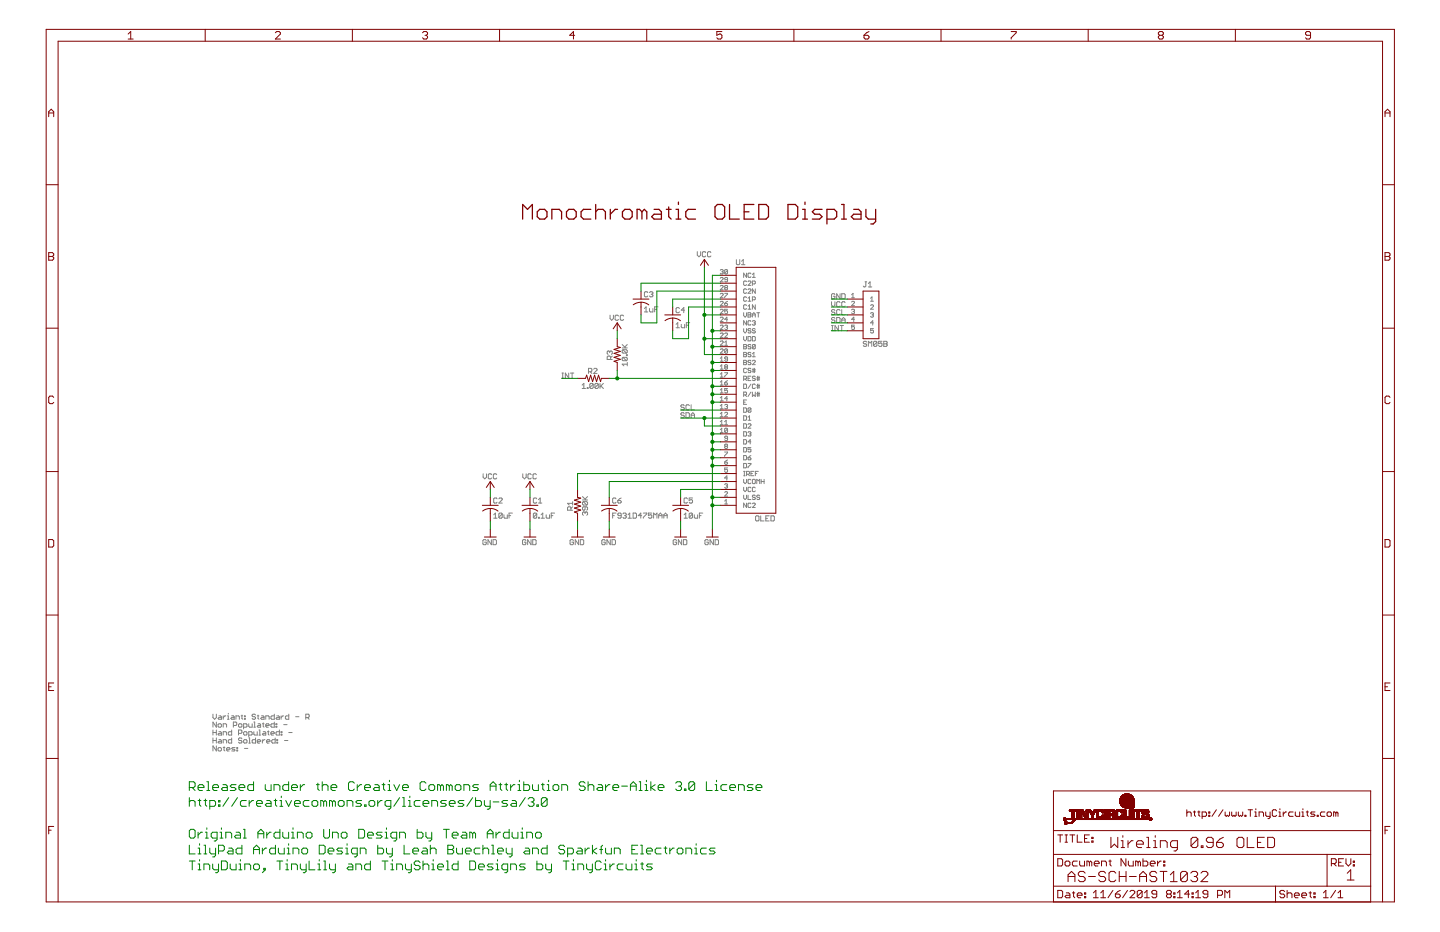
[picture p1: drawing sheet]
<svg xmlns="http://www.w3.org/2000/svg" width="432mm" height="279mm" viewBox="0 0 432 279" stroke-linecap="round" stroke-linejoin="round" font-family="sans-serif">
<g fill="none" stroke="#808080" stroke-width=".3">
<path d="M209.1 75.5v1l.5 .5 .5-.5v-1M211.6 75.7l-.2-.2h-.5l-.3 .2v1l.3 .3h.5l.2-.3M213.2 75.7l-.3-.2h-.5l-.2 .2v1l.2 .3h.5l.3-.3M220.8 77.8v1.3l.3 .3h.5l.2-.3v-1.3M222.4 78.3l.5-.5v1.6M222.4 79.4h1M182.9 94.5v1l.5 .5 .5-.5v-1M185.5 94.7l-.3-.2h-.5l-.3 .2v1.1l.3 .2h.5l.3-.2M187 94.7l-.2-.2h-.6l-.2 .2v1.1l.2 .2h.6l.2-.2M193.2 92.5l.5-.5v1.5M193.2 93.5h1M194.2 87.7l-.2-.2h-.5l-.3 .2v1l.3 .3h.5l.2-.3"/>
<path d="M194.8 87.7l.2-.2h.5l.3 .2-.3 .5M194.8 92.5v.8l.2 .2h.8v-1M195.3 88.2h.2M195.5 88.2l.3 .3-.3 .5h-.5l-.2-.3M196.3 92.8h.5M197.3 92h-1v1.5M202.7 97.2l.5-.5v1.6M202.7 98.3h1.1M203.8 92.5l-.3-.3h-.5l-.3 .3v1l.3 .2h.5l.3-.2M204.3 97.2v.8l.2 .3h.8v-1.1M205.3 93h-1l.7-.8v1.5M205.8 97.5h.5"/>
<path d="M206.8 96.7h-1v1.6M216 81l.6-.2 .3 .2-.3 .5M216 88.2l.2-.3 .7 .3-.9 1.1h.9M216 92.9l.2-.2 .7 .2-.9 1.1h.9M216 83.4l.2-.2 .7 .2-.9 1.1h.9M216 90.6l.2-.3 .7 .3-.9 1h.9M216 95.3l.2-.2 .7 .2-.9 1.1h.9M216 97.7l.2-.2 .7 .2-.9 1.1h.9M216 85.8l.2-.2 .7 .2-.9 1.1h.9M216.4 81.5h.2M216.6 81.5l.3 .2-.3 .4-.6-.2M217.3 97.7l.7-.2 .2 .2-.2 .4"/>
<path d="M217.3 91h.7l.2 .4-.7 .2zM217.3 87.9h.9l-.9 1.4M217.5 86.2l-.2-.2 .2-.4 .7 .2-.2 .4M217.5 86.2l-.2 .2 .2 .5 .7-.2-.2-.5M217.5 86.2h.5M217.7 98.1h.3M218 98.1l.2 .2-.2 .5-.7-.2M218.2 83.8h-.7l-.2-.2 .2-.4 .7 .2v.9l-.2 .2-.7-.2M218.2 92.7h-.9v.7l.7-.3 .2 .7-.2 .2-.7-.2M218.2 95.7h-.9l.7-.6v1.3M218.2 81l-.2-.2-.7 .2v.9M218.2 81v.9l-.2 .2-.7-.2"/>
<path d="M218.2 81l-.9 .9M218.2 90.3l-.9 .7M223 93.7v.9l.4 .5 .5-.5v-.9M223 98.5v.9l.4 .4 .5-.4v-.9M223.9 89.2l-.3-.2-.6 .2v.9l.2 .2 .7-.2M223.9 91.6l-.3-.2-.6 .2v.9l.2 .2 .7-.2M223.9 81.9v1.3l-.9-1.3v1.3M223.9 84.5l-.3-.3-.6 .3v.8l.2 .3 .7-.3M223.9 86.8l-.3-.2-.6 .2v.9l.2 .2 .7-.2M223.9 96.1v1.4l-.9-1.4v1.4M224.3 84.5l.2-.3 .7 .3-.9 1.1h.9M224.3 90.3h.9"/>
<path d="M224.3 92.7h.9M224.3 93.7h.7l.2 .3-.2 .4 .2 .4-.2 .3h-.7zM224.3 94.4h.7M224.3 86.8l.2-.2 .7 .2-.9 1.1h.9M224.3 89.4l.4-.4v1.3M224.3 91.8l.4-.4v1.3M225.2 96.4l-.2-.3-.7 .3v.8l.2 .3 .7-.3M225.2 98.7l-.2-.2-.7 .2 .2 .5 .7 .2-.2 .4-.7-.2M225.2 82.1l-.2-.2-.7 .2v.9l.2 .2 .7-.2M225.6 94.4h.9M225.6 83.2h.9M225.6 82.3l.5-.4v1.3"/>
<path d="M225.6 85.1h.7l.2-.2-.2-.7h-.7v1.4M225.6 89.9h.7l.2-.2-.2-.7h-.7v1.3M225.6 95.1v-.9l.5-.5 .4 .5v.9M225.6 96.4l.7-.3 .2 .3-.2 .4M226.1 96.8h.2M226.3 96.8l.2 .2-.2 .5-.7-.3M226.5 98.7l-.2-.2-.7 .2 .2 .5 .7 .2-.2 .4-.7-.2M226.5 86.6v1.3l-.9-1.3v1.3M226.5 91.4v1.3l-.9-1.3v1.3M226.9 93.7h.9M227.4 93.7v1.4M249.3 90.4v1.1l.6 .5 .5-.5v-1.1"/>
<path d="M249.3 99.1h.6M249.3 97.6h.6M249.6 97.6v1.5M250.4 93.1l-.3-.3h-.5l-.3 .3 .3 .5h.5l.3 .2-.3 .5h-.5l-.3-.2M250.4 95.4l-.3-.2h-.5l-.3 .2 .3 .5h.5l.3 .3-.3 .5h-.5l-.3-.2M250.4 88.3l-.3-.2h-.5l-.3 .2v1l.3 .3h.5l.3-.3v-.5h-.5M250.9 95.2h.8l.2 .2v1.1l-.2 .2h-.8zM251.4 97.6v1.5l-1-1.5v1.5M251.9 90.7l-.2-.3h-.6l-.2 .3v1l.2 .3h.6l.2-.3M251.9 93.1l-.2-.3h-.6l-.2 .3v1l.2 .2h.6l.2-.2M251.9 88.1v1.5l-1-1.5v1.5M251.9 97.6h1"/>
<path d="M252.4 88.1h.8l.2 .2v1l-.2 .3h-.8zM252.4 92.8v1.5h1M252.4 96.7v-1l.5-.5 .5 .5v1M252.4 97.6v1.5M252.4 95.9h1M253.4 90.7l-.2-.3h-.5l-.3 .3v1l.3 .3h.5l.2-.3M255.4 92.9l.6-.2 .2 .2-.2 .5M255.4 90.6l.2-.3 .6 .3-.8 1h.8M255.4 88.4l.4-.5v1.4M255.4 89.3h.8M255.8 93.4h.2M256 93.4l.2 .2-.2 .4-.6-.2"/>
<path d="M256.2 97.5h-.8v.6l.6-.2 .2 .7-.2 .2-.6-.2M256.2 95.7h-.8l.6-.6v1.3M259.4 84.5h.5M259.6 84.5v1.3l-.2 .2-.5-.2M260.4 86h1M260.4 85l.5-.5v1.5M261 91.6l.3-.2 .6 .2-.9 1.1h.9M261 94l.7-.3 .2 .3-.2 .4M261 89.4l.5-.4v1.3M261 90.3h.9M261.5 94.4h.2M261.7 94.4l.2 .2-.2 .5-.7-.3"/>
<path d="M261.9 98.5h-.9v.7l.7-.2 .2 .6-.2 .2-.7-.2M261.9 96.8h-.9l.7-.7v1.4M168.5 113.4h.5M168.5 111.8h.5M168.7 111.8v1.6M170.5 111.8v1.6l-1-1.6v1.6M171 111.8h1.1M171.6 111.8v1.6M174.6 115.4l.5-.5v1.6M174.6 116.5h1M176.1 116.2h.2v.3h-.2zM176.5 111.4h.7l.3-.2v-.5l-.3-.3h-.7v1.6"/>
<path d="M177 111.4l.5 .6M177.9 115.2l-.3-.3h-.5l-.2 .3v1M177.9 115.2v1l-.3 .3h-.5l-.2-.3M177.9 115.2l-1 1M178 110.7l.3-.3h.5l.2 .3v.2l-1 1.1h1M179.4 115.2l-.2-.3h-.6l-.2 .3v1M179.4 115.2v1l-.2 .3h-.6l-.2-.3M179.4 115.2l-1 1M179.9 114.9v1.6M180.2 115.7l.7 .8M180.9 114.9l-1 1.1M182.8 105.5l.3-.3 .5 .3v.5l-.3 .2"/>
<path d="M182.8 105.5l-.2-.3-.5 .3v.5l.2 .2M182.8 105.5v.2M183.1 107.8v-.8l-.3-.3h-.5l-.2 .3v.8h1.5M183.6 106.7l-.5 .6M186.6 104.3h1.5M186.6 103.3l1 1M186.8 104.8h1l.3 .3v.5l-.3 .3M186.8 107.1h1l.3 .3v.5l-.3 .2M186.8 107.1l-.2 .3v.5l.2 .2h1M186.8 104.8l-.2 .3v.5l.2 .3h1M186.8 107.1l1 1M186.8 104.8l1 1.1"/>
<path d="M187.8 106.4h.3v.2h-.3zM188.1 109.2h-1.5l.5 .5M188.1 108.7v1M188.1 103.3l-.8 .8M216 100.1l.2-.3 .7 .3-.9 1.1h.9M216 102.4l.2-.2 .7 .2-.9 1.1h.9M216 104.8l.2-.2 .7 .2-.9 1.1h.9M216 107.4l.4-.4v1.3M216 109.8l.4-.5v1.4M216 112.2l.4-.5v1.4M216 114.6l.4-.5v1.3M216 116.9l.4-.4v1.3"/>
<path d="M216 119.3l.4-.4v1.3M216 108.3h.9M216 110.7h.9M216 113.1h.9M216 115.4h.9M216 117.8h.9M217.3 100.1l.2-.3 .7 .3-.9 1.1h.9M217.3 111.7h.9l-.9 1.4M217.3 114.8h.7l.2 .4-.7 .2zM217.3 103.5h.9M217.3 102.7l.4-.5v1.3M217.5 110l-.2-.2 .2-.5 .7 .3-.2 .4"/>
<path d="M217.5 110l-.2 .2 .2 .5 .7-.3-.2-.4M217.5 110h.5M218.2 116.5h-.9v.6l.7-.2 .2 .7-.2 .2-.7-.2M218.2 104.8l-.2-.2-.7 .2v.9M218.2 107.6h-.7l-.2-.2 .2-.4 .7 .2v.9l-.2 .2-.7-.2M218.2 104.8v.9l-.2 .2-.7-.2M218.2 104.8l-.9 .9M218.2 114.1l-.9 .7M218.2 119.5h-.9l.7-.6v1.3M223 108h.6l.3 .2-.3 .5 .3 .4-.3 .2h-.6zM223 115.1h.6l.3 .3v.8l-.3 .3h-.6zM223 118.4h.6l.3-.6-.3-.3h-.6v1.4"/>
<path d="M223 100.9v.9l.4 .4 .5-.4v-.9M223 103.3h.6l.3 .2-.3 .4 .3 .5-.3 .2h-.6zM223 105.6h.6l.3 .3-.3 .4 .3 .4-.3 .3h-.6zM223 113.6h.6l.3-.6-.3-.2h-.6v1.3M223 103.9h.6M223 106.3h.6M223 108.7h.6M223.4 113.6l.5 .5M223.4 118.4l.5 .5M223.9 110.6l-.3-.2-.6 .2v.9l.2 .2 .7-.2M223.9 119.9h-.9v1.3h.9M224.3 100.9h.7l.2 .2v.9l-.2 .2h-.7z"/>
<path d="M224.3 113.4h.4M225.2 103.5l-.2-.2-.7 .2 .2 .4 .7 .2-.2 .5-.7-.2M225.2 105.9l-.2-.3-.7 .3 .2 .4 .7 .2-.2 .5-.7-.3M225.2 108.2l-.7-.2-.2 .5 .7 .2 .2 .4-.2 .2-.7-.2M225.2 110.6l-.2-.2-.7 .2 .2 .5 .7 .2-.2 .4-.7-.2M225.2 112.8h-.9v1.3h.9M225.2 115.1l-.9 1.4M225.2 117.5l-.9 1.4M225.6 108.2l.2-.2 .7 .2-.9 1.1h.9M225.6 106.1l.5-.5v1.4M225.6 100.9h.7l.2 .2v.9l-.2 .2h-.7zM225.6 117.5v1.4l.5-.5 .4 .5v-1.4"/>
<path d="M225.6 107h.9M225.6 110.8h.9M225.6 111.3h.9M225.8 110.4v1.3M226.3 110.4v1.3M226.5 115.4l-.2-.3-.7 .3v.8l.2 .3 .7-.3M226.5 103.5l-.2-.2-.7 .2v.9M226.5 113l-.2-.2-.7 .2 .2 .4 .7 .2-.2 .5-.7-.2M226.5 103.5v.9l-.2 .2-.7-.2M226.5 103.5l-.9 .9M226.9 113.6h.9M226.9 113.2h.9"/>
<path d="M226.9 115.6h.9M226.9 116h.9M226.9 118.4h.9M226.9 118h.9M227.2 112.8v1.3M227.2 115.1v1.4M227.2 117.5v1.4M227.6 112.8v1.3M227.6 115.1v1.4M227.6 117.5v1.4M259.9 102.6l-.3-.3h-.5l-.2 .3 .2 .5h.5l.3 .2-.3 .5h-.5l-.2-.2M260.4 103.8v-1.5l.5 .5 .5-.5v1.5"/>
<path d="M263 102.6l-.3-.3h-.5l-.3 .3v1M263 102.6v1l-.3 .2h-.5l-.3-.2M263 102.6l-1.1 1M264.5 102.3h-1v.8l.5-.3 .5 .3v.5l-.3 .2h-.5l-.2-.2M265 102.3h.8l.2 .3-.2 .5 .2 .5-.2 .2h-.8zM265 103.1h.8M205.2 124l-.3-.3h-.5l-.2 .5 .2 .3h.5l.3 .5-.3 .2h-.5l-.2-.2M205.2 121.6l-.3-.3h-.5l-.2 .6 .2 .2h.5l.3 .5-.3 .3h-.5l-.2-.3M205.7 123.7h.8l.2 .3v1l-.2 .2h-.8zM206.7 121.6l-.2-.3h-.5l-.3 .3v1l.3 .3h.5l.2-.3M207.2 124.5h1.1M207.2 121.3v1.6h1.1"/>
<path d="M207.2 125.2v-1l.6-.5 .5 .5v1M216 121.7l.4-.5v1.4M216 124.1l.4-.5v1.3M216 126.4l.4-.4v1.3M216 128.8l.4-.4v1.3M216 120.2h.9M216 122.6h.9M216 124.9h.9M216 127.3h.9M216 129.7h.9M217.3 135.5h.9l-.9 1.3M217.3 138.5h.7l.2 .5-.7 .2z"/>
<path d="M217.3 121.5l.7-.3 .2 .3-.2 .4M217.3 123.8l.2-.2 .7 .2-.9 1.1h.9M217.3 126.4l.4-.4v1.3M217.3 127.3h.9M217.5 133.8l-.2 .2 .2 .5 .7-.3-.2-.4M217.5 133.8l-.2-.2 .2-.5 .7 .2-.2 .5M217.5 133.8h.5M217.7 121.9h.3M218 121.9l.2 .2-.2 .5-.7-.3M218.2 128.6v.9l-.2 .2-.7-.2M218.2 131.4h-.7l-.2-.2 .2-.5 .7 .3v.8l-.2 .3-.7-.3M218.2 128.6l-.2-.2-.7 .2v.9"/>
<path d="M218.2 128.6l-.9 .9M218.2 137.9l-.9 .6M223 136.6h.6l.3 .2v.8l-.3 .3h-.6zM223 122.3h.6l.3 .2v.9l-.3 .2h-.6zM223 124.7h.6l.3 .2v.9l-.3 .2h-.6zM223 127h.6l.3 .3v.8l-.3 .3h-.6zM223 129.4h.6l.3 .2v.9l-.3 .2h-.6zM223 131.8h.6l.3 .2v.9l-.3 .2h-.6zM223 134.2h.6l.3 .2v.9l-.3 .2h-.6zM223 138.9h.6l.3 .2v.9l-.3 .3h-.6zM223 120.6h.4M224.3 137.2h.7l.2 .4-.7 .3z"/>
<path d="M224.3 127.3l.2-.3 .7 .3-.9 1.1h.9M224.3 138.9h.9l-.9 1.4M224.3 129.6l.7-.2 .2 .2-.2 .5M224.3 125.1l.4-.4v1.3M224.3 126h.9M224.7 130.1h.3M225 130.1l.2 .2-.2 .4-.7-.2M225.2 134.2h-.9v.6l.4-.2 .5 .2-.2 .7-.7-.2M225.2 132.5h-.9l.7-.7v1.3M225.2 122.5l-.7-.2-.2 .2v.9M225.2 122.5v.9l-.2 .2-.7-.2M225.2 122.5l-.9 .9"/>
<path d="M225.2 136.6l-.9 .6M144.9 142v1.1l.5 .5 .5-.5v-1.1M147.4 142.3l-.2-.3h-.5l-.3 .3v1l.3 .3h.5l.2-.3M148 154.3l.5-.5v1.5M148 155.3h1.1M148.9 142.3l-.2-.3h-.5l-.3 .3v1l.3 .3h.5l.2-.3M149.1 149.5l-.3-.2h-.5l-.3 .2v1.1l.3 .2h.5l.3-.2M149.6 149.5l.2-.2h.5l.3 .2v.3l-1 1h1M150.6 154.1l-.3-.3h-.5l-.2 .3v1M150.6 154.1v1l-.3 .2h-.5l-.2-.2M150.6 154.1l-1 1M151.1 154.3v.8l.3 .2h.7v-1"/>
<path d="M152.6 154.6h.5M153.6 153.8h-1v1.5M156.8 142v1.1l.5 .5 .5-.5v-1.1M159.3 142.3l-.3-.3h-.4l-.3 .3v1l.3 .3h.4l.3-.3M160.8 142.3l-.2-.3h-.5l-.3 .3v1l.3 .3h.5l.2-.3M161 149.5l-.3-.2h-.5l-.3 .2v1.1l.3 .2h.5l.3-.2M161 154.1l-.3-.3h-.5l-.3 .3v1M161 154.1v1l-.3 .2h-.5l-.3-.2M161 154.1l-1.1 1M161.5 155.1h.2v.2h-.2zM161.5 150.8h1M161.5 149.8l.5-.5v1.5"/>
<path d="M162.2 155.3h1.1M162.2 154.3l.6-.5v1.5M163.8 154.3v.8l.2 .2h.8v-1M165.3 154.6h.5M166.3 153.8h-1v1.5M171.2 153v-.8l-.3-.3h-.5l-.2 .3v.8h1.5M171.7 151.9l-.5 .5M171.7 150.9h-1.5l.5 .5M171.7 150.4v1M174.7 149.9h1.5M174.7 148.9l1 1M174.9 150.4l-.2 .2v.6l.2 .2h1"/>
<path d="M174.9 150.4h1l.3 .2v.6l-.3 .2M174.9 150.4l1 1M175.4 153.7l-.2-.2-.5 .2v.5l.2 .3M175.4 151.9v.8l-.2 .3-.5-.3v-.5l.2-.3h1l.3 .3v.5l-.3 .3M175.4 153.7l.3-.2 .5 .2v.5l-.3 .3M175.4 153.7v.3M176.2 148.9l-.8 .7M183.7 154.6h.5M184.7 153.8h-1v1.5M184.7 149.5l-.2-.2h-.5l-.3 .2v1.1l.3 .2h.5l.2-.2M185.3 150.1h.7l.3 .5-.3 .2h-.5l-.2-.2zM186.3 154.6h-.8l-.2-.3 .2-.5h.5l.3 .3v1l-.3 .2h-.5l-.2-.2"/>
<path d="M186.3 149.3l-1 .8M186.8 154.1l.2-.3h.5l.3 .3-.3 .5M187.3 154.6h.2M187.5 154.6l.3 .2-.3 .5h-.5l-.2-.2M188.3 155.3h1M188.3 154.3l.5-.5v1.5M189.8 153.8h.8l.3 .3v1l-.3 .2h-.8zM192.4 154.6h-1l.8-.8v1.5M192.9 153.8h1l-1 1.5M195.5 153.8h-1.1v.8l.5-.3 .6 .3v.5l-.3 .2h-.5l-.3-.2M196 155.3v-1.5l.5 .5 .5-.5v1.5M197.5 154.6h1"/>
<path d="M197.5 155.3v-1l.5-.5 .5 .5v1M199.1 154.6h1M199.1 155.3v-1l.5-.5 .5 .5v1M205.1 155.3h1M205.1 154.3l.5-.5v1.5M206.1 149.5l-.2-.2h-.5l-.3 .2v1.1l.3 .2h.5l.2-.2M207.7 154.1l-.3-.3h-.5l-.2 .3v1M207.7 154.1v1l-.3 .2h-.5l-.2-.2M207.7 149.3h-1v.8l.5-.3 .5 .3v.5l-.3 .2h-.5l-.2-.2M207.7 154.1l-1 1M208.2 154.3v.8l.2 .2h.8v-1M209.7 154.6h.5"/>
<path d="M210.7 153.8h-1v1.5M217.3 147.6l.2-.2 .7 .2-.9 1.1h.9M217.3 145.2l.7-.2 .2 .2-.2 .5M217.3 150.2l.4-.4v1.3M217.3 151.1h.9M217.7 145.7h.3M218 145.7l.2 .2-.2 .4-.7-.2M218.2 140.3h-.9v.6l.7-.2 .2 .7-.2 .2-.7-.2M218.2 143.3h-.9l.7-.7v1.4M223 143.7v.9l.4 .4 .5-.4v-.9M223 146.1v.8l.4 .5 .5-.5v-.8M223 148.4v.9l.4 .5 .5-.5v-.9"/>
<path d="M223 142.6h.4M223 141.3h.4M223.2 141.3v1.3M223.9 150.8v1.3l-.9-1.3v1.3M223.9 142.2h.6l.2-.7-.2-.2h-.6v1.3M224.3 148.4v1.4h.9M224.3 142.2l.4 .4M225.2 151l-.2-.2-.7 .2v.9l.2 .2 .7-.2M225.2 143.9l-.2-.2-.7 .2v.9l.2 .2 .7-.2M225.2 146.3l-.2-.2-.7 .2v.9l.2 .2 .7-.2M225.2 142h.4M225.6 151l.2-.2 .7 .2-.9 1.1h.9"/>
<path d="M225.8 143.7l.7 .2v.9l-.2 .2-.7-.2v-.9zM226.1 141.3h-.9v1.3h.9M226.5 146.3l-.2-.2-.7 .2v.9l.2 .2 .7-.2M226.5 148.7l-.7-.3-.2 .5 .7 .2 .2 .4-.2 .3-.7-.3M226.5 142h.4M226.8 154.6h.5l.3 .3v1l-.3 .3h-.5l-.2-.3v-1zM226.9 145v-1.3l.5 .4 .4-.4v1.3M227.4 141.3h-.9v1.3M227.8 148.7l-.2-.3-.7 .3 .3 .4 .6 .2-.2 .5-.7-.3M228.1 154.6v1.6h1M228.2 143.7v1.3M228.2 144.4h.9"/>
<path d="M229.1 143.7v1.3M229.6 155.4h.5M230.7 154.6h-1.1v1.6h1.1M231.2 154.6h.7l.3 .3v1l-.3 .3h-.7zM145.8 162l-.2-.2h-.5l-.3 .2v1l.3 .3h.5l.2-.3v-.5h-.5M147.3 161.8v1.5l-1-1.5v1.5M147.8 161.8h.8l.3 .2v1l-.3 .3h-.8zM157.7 162l-.3-.2h-.5l-.2 .2v1l.2 .3h.5l.3-.3v-.5h-.5M159.2 161.8v1.5l-1-1.5v1.5M159.7 161.8h.8l.3 .2v1l-.3 .3h-.8zM172 162l-.3-.2h-.5l-.3 .2v1l.3 .3h.5l.3-.3v-.5h-.6M173.5 161.8v1.5l-1-1.5v1.5"/>
<path d="M174 161.8h.8l.2 .2v1l-.2 .3h-.8zM181.5 162l-.3-.2h-.5l-.2 .2v1l.2 .3h.5l.3-.3v-.5h-.5M183 161.8v1.5l-1-1.5v1.5M183.5 161.8h.8l.3 .2v1l-.3 .3h-.8zM202.9 162l-.3-.2h-.5l-.2 .2v1l.2 .3h.5l.3-.3v-.5h-.5M204.4 161.8v1.5l-1-1.5v1.5M204.9 161.8h.8l.3 .2v1l-.3 .3h-.8zM212.4 162l-.2-.2h-.6l-.2 .2v1l.2 .3h.6l.2-.8h-.5M213.9 161.8v1.5l-1-1.5v1.5M214.4 161.8h.8l.3 .2v1l-.3 .3h-.8zM63.9 214.1v1l.5 .5 .5-.5v-1M63.9 218.8v1.6"/>
<path d="M63.9 219.6h1M64.9 216.5v1.5l-1-1.5v1.5M64.9 218.8v1.6M65.4 217.2l.2-.2h.5l.3 .2v.5l-.3 .3h-.5l-.2-.3zM65.6 214.6h.5l.3 .3v.7h-.8l-.2-.2 .2-.3h.8M65.6 219.4h.5l.3 .2v.8h-.8l-.2-.3 .2-.2h.8M66.9 218v-1h.8l.2 .2v.8M66.9 214.6v1M67.7 214.6l-.8 .5M68.2 214.6h.3v1M68.2 215.6h.5M68.5 213.8v.3"/>
<path d="M69.5 218.8v1.6h-.8l-.2-.3v-.5l.2-.2h.8M69.5 214.6h.5l.2 .3v.7h-.7l-.3-.2 .3-.3h.7M70 217.5h.7l.3-.3v-.5l-.3-.2h-.7v1.5M70.8 215.6v-1h.7l.3 .3v.7M71.5 217.2l.3-.2h.5l.2 .2v.5l-.2 .3h-.5l-.3-.3zM71.5 219.9h.8l.2-.3v-.5l-.2-.3h-.8v1.6M72.3 214.6h.5M72.5 214.4v1l.3 .2M73 218h.8l.3-.3v-.5l-.3-.2h-.8v1.5M73.3 219.4h.5l.3 .2v.5l-.3 .3h-.5l-.3-.3v-.5zM73.3 214.6h.3v.3h-.3zM73.3 215.4h.3v.2h-.3z"/>
<path d="M74.6 217v.7l.2 .3h.8v-1M76.1 218h.5M76.1 216.5h.3v1.5M76.1 219.4v.7l.3 .3h.7v-1M76.6 214.4l-.2-.3h-.5l-.3 .3 .3 .5h.5l.2 .2-.2 .5h-.5l-.3-.2M77.1 214.6h.5M77.4 217h.5l.2 .2v.8h-.7l-.3-.3 .3-.2h.7M77.4 214.4v1l.2 .2M77.7 218.8h.2v1.6M78.4 214.6h.5l.3 .3v.7h-.8l-.2-.2 .2-.3h.8M78.7 217h.5M78.9 216.7v1l.3 .3"/>
<path d="M78.9 219.4h.5l.3 .2v.8h-.8l-.2-.3 .2-.2h.8M79.7 217.5h1l-.2-.5h-.6l-.2 .2v.5l.2 .3h.6M79.7 215.6v-1h.8l.2 .3v.7M80.2 219.4h.5M80.5 219.1v1l.2 .3M81.2 219.9h1.1l-.3-.5h-.5l-.3 .2v.5l.3 .3h.5M82.3 216.5v1.5h-.8l-.3-.3v-.5l.3-.2h.8M82.3 214.1v1.5h-.8l-.3-.2v-.5l.3-.3h.8M82.8 217.7h.2v.3h-.2zM82.8 217h.2v.2h-.2zM83 214.6h.5l.3 .3v.7h-.8l-.2-.2 .2-.3h.8M83.8 218.8v1.6h-.8l-.2-.3v-.5l.2-.2h.8"/>
<path d="M84.3 219.4h.2v.2h-.2zM84.3 214.6v1M85 214.6l-.7 .5M85.1 217.2h1M86.6 219.6h1M86.6 214.1v1.5h-.8l-.2-.2v-.5l.2-.3h.8M88.6 214.9h1.1M91.7 215.1h.8l.2-.2v-.5l-.2-.3h-.8v1.5M92.2 215.1l.5 .5M63.9 221.2v1.6M63.9 222h1M64.9 223.6v1.5l-1-1.5v1.5"/>
<path d="M64.9 221.2v1.6M65.6 221.7h.5l.3 .3v.8h-.8l-.2-.3 .2-.3h.8M65.6 224.1h.5l.3 .3v.5l-.3 .2h-.5l-.2-.2v-.5zM66.9 220.4v-1h.8l.2 .2v.8M66.9 222.8v-1.1h.8l.2 .3v.8M66.9 224.1h.5M67.2 223.9v1l.2 .2M67.9 224.6h1.1l-.3-.5h-.5l-.3 .3v.5l.3 .2h.5M69.5 221.2v1.6h-.8l-.2-.3v-.5l.2-.3h.8M70.5 224.1h-.8l-.2 .3 .2 .2h.5l.3 .3-.3 .2h-.7M71 224.1h.3v.3h-.3zM71 224.9h.3v.2h-.3z"/>
<path d="M72.5 221.5l-.2-.3h-.5l-.3 .5 .3 .3h.5l.2 .5-.2 .3h-.5l-.3-.3M73.3 221.7h.5l.3 .3v.5l-.3 .3h-.5l-.3-.3v-.5zM73.3 224.4h1M74.6 220.4h.8l.2-.3v-.5l-.2-.2h-.8v1.5M74.6 222.8h.5M74.6 221.2h.2v1.6M76.6 221.2v1.6h-.7l-.3-.3v-.5l.3-.3h.7M77.1 222.2h1l-.2-.5h-.5l-.3 .3v.5l.3 .3h.5M77.7 220.4h.5M78.7 221.7v1.1M79.4 221.7l-.7 .5M79.9 222.2h1.1l-.3-.5h-.5l-.3 .3v.5l.3 .3h.5"/>
<path d="M82.5 221.2v1.6h-.8l-.2-.3v-.5l.2-.3h.8M83 221.7h.3v.3h-.3zM83 222.5h.3v.3h-.3zM84.3 220.1h.2v.3h-.2zM85.3 222h1"/>
</g>
<g fill="none" stroke="#800000" stroke-width=".3">
<path d="M13.8 8.8h404.3v261.6h-404.3zM38.4 10.2l.8-.7v2.2M38.4 11.7h1.5M61.5 8.8v3.6M82.6 9.8l.4-.3h.7l.4 .3v.4l-1.5 1.5h1.5M105.7 8.8v3.6M126.7 9.8l.4-.3h.7l.4 .3v.4l-.4 .4M127.4 10.6h.4M127.8 10.6l.4 .4v.3l-.4 .4h-.7l-.4-.4M149.8 8.8v3.6M172.3 10.6h-1.5l1.2-1.1v2.2M193.9 8.8v3.6"/>
<path d="M216.5 9.5h-1.6v1.1l.8-.4h.4l.4 .4v.7l-.4 .4h-.8l-.4-.4M238.1 8.8v3.6M259.1 10.6h1.1l.4 .4v.3l-.4 .4h-.7l-.4-.4zM260.6 9.5l-.8 .3-.7 .8M282.2 8.8v3.6M303.2 9.5h1.5v.3l-1.5 1.5v.4M326.3 8.8v3.6M347.7 10.6l-.4 .4v.3l.4 .4h.8l.3-.4v-.3l-.3-.4M347.7 10.6l-.4-.4v-.4l.4-.3h.8l.3 .3v.4l-.3 .4M347.7 10.6h.8M370.4 8.8v3.6M393 10.6h-1.2l-.3-.4v-.4l.3-.3h.8l.4 .3v1.5l-.4 .4h-.8l-.3-.4"/>
<path d="M14.6 35v-1.5l.7-.8 .8 .8v1.5M14.6 33.9h1.5M415.3 33.9h1.5M415.3 35v-1.5l.8-.8 .7 .8v1.5M13.8 55.4h3.6M414.6 55.4h3.5M14.6 75.7h1.1l.4 .4v.4l-.4 .4 .4 .3v.4l-.4 .4h-1.1zM14.6 76.9h1.1M211.2 77.8l1.2 1.7M211.2 77.8l-1.2 1.7M211.2 77.8v2.3M415.3 75.7h1.2l.3 .4v.4l-.3 .4 .3 .3v.4l-.3 .4h-1.2z"/>
<path d="M415.3 76.9h1.2M13.8 98.4h3.6M185.1 96.8v2.4M185.1 96.8l1.2 1.8M185.1 96.8l-1.2 1.8M189.8 89.7h4.8M189.9 91.4l.9-.5 1.4-.3v3.8M192.2 90.6l1 .1 1.3 .7M192.2 87.3v2.4M199.3 94.4h4.8M201.7 95.3l1.5 .3 .8 .5M201.7 95.4l-1 .1-1.3 .6"/>
<path d="M201.7 92v2.4M201.7 95.4v3.8M216 87.3h4.7M216 89.7h4.7M216 92h4.7M216 94.4h4.7M216 96.8h4.7M216 99.2h4.7M216 82.5h4.7M216 84.9h4.7M220.7 80.1h11.9v73.8h-11.9zM254 89.7h4.8"/>
<path d="M254 92h4.8M254 94.4h4.8M254 96.8h4.8M254 99.2h4.8M258.8 87.3h4.7v14.2h-4.7zM414.6 98.4h3.5M16.1 119.1l-.4-.4h-.7l-.4 .4v1.5l.4 .4h.7l.4-.4M173.2 113.4h2.4l.3-.9 .6 1.9 .6-1.9 .6 1.9 .6-1.9 .6 1.9 .6-1.9 .6 1.9 .2-1h2.4M185.1 101.5v2.4l.9 .3-1.9 .6 1.9 .5-1.9 .6 1.9 .6-1.9 .6 1.9 .6-1.9 .6 1 .4v2.4M216 101.5h4.7M216 103.9h4.7M216 106.3h4.7"/>
<path d="M216 108.7h4.7M216 111.1h4.7M216 113.4h4.7M216 115.8h4.7M216 118.2h4.7M416.8 119.1l-.3-.4h-.8l-.4 .4v1.5l.4 .4h.8l.3-.4M216 120.6h4.7M216 122.9h4.7M216 125.3h4.7M216 127.7h4.7M216 130.1h4.7M216 132.5h4.7"/>
<path d="M216 134.8h4.7M216 137.2h4.7M216 139.6h4.7M13.8 141.4h3.6M144.6 151.5h4.8M144.7 153.2l.9-.5 1.4-.3v3.8M147 152.4l1 .1 1.4 .7M147 144.4v2.3M147 149.1v2.4M147 158.6v2.4M147 144.4l1.2 1.7M147 144.4l-1.2 1.7"/>
<path d="M156.5 151.5h4.8M156.6 153.2l.9-.5 1.4-.3v3.8M158.9 152.4l1 .1 1.3 .7M158.9 144.4v2.3M158.9 149.1v2.4M158.9 158.6v2.4M158.9 144.4l1.2 1.7M158.9 144.4l-1.2 1.7M173.2 146.7v2.4l.9 .2-1.9 .6 1.9 .6-1.9 .6 1.9 .6-1.9 .6 1.9 .6-1.9 .6 1 .4v2.3M173.2 158.6v2.4M180.3 151.5h4.8M180.4 153.2l.9-.5 1.4-.3v3.8"/>
<path d="M182.7 152.4l1 .1 1.3 .7M182.7 149.1v2.4M182.7 158.6v2.4M201.7 151.5h4.8M201.8 153.2l.8-.5 1.5-.3v3.8M204.1 152.4l1 .1 1.3 .7M204.1 149.1v2.4M204.1 158.6v2.4M213.6 158.6v2.4M216 151.5h4.7M216 142h4.7M216 144.4h4.7"/>
<path d="M216 146.7h4.7M216 149.1h4.7M414.6 141.4h3.5M14.6 161.8h1.1l.4 .3v1.5l-.4 .4h-1.1zM145.2 161h3.6M157.1 161h3.6M171.4 161h3.6M180.9 161h3.6M202.3 161h3.6M211.8 161h3.6M415.3 161.8h1.2l.3 .3v1.5l-.3 .4h-1.2zM13.8 184.4h3.6"/>
<path d="M414.6 184.4h3.5M14.6 205.9h.7M16.1 204.7h-1.5v2.3h1.5M415.3 205.9h.8M416.8 204.7h-1.5v2.3h1.5M13.8 227.4h3.6M335.8 239.8h3.3M335.8 239.6l3.3 .1M335.9 239.6h3.2M335.9 239.5h3.1M335.9 239.5h3M335.9 239.4h2.9"/>
<path d="M335.9 239.3h2.8M336 239.2h2.7M336 239.2h2.6M336 239.1h2.5M336.1 239h2M336.1 239h1.9M336.2 238.8h1.7M336.3 238.8h1.6M336.3 238.7h1.6M336.4 238.6h1.5M336.8 238.3h2.3M336.9 238.3h2.1"/>
<path d="M337 238.2h1.9M337.2 238.1h1.5M337.7 238h.6M337.7 239.9l-1.9 .1M337.8 239.9h-2M337.9 240h.1M337.9 238.5l-1.4 .1M337.9 238.4l-1.3 .1M338 238.7h.4M338 238.6h.4M338 238.4h-1.4M338.1 239.9h1.1"/>
<path d="M338.1 238.8h.2M338.1 238.6h.2M338.2 239.9h1M338.4 238.4h.8M338.5 238.4l.8 .1M338.5 238.5l.9 .1M338.6 238.8h1M338.6 238.9l1.1 .1M338.6 238.7h.9M338.6 238.6h.8M338.7 239h1M338.7 239l1.1 .1"/>
<path d="M338.8 239.1l1.1 .1M338.9 239.2h1M339 239.3h.9M339 239.3l.9 .1M339.1 239.4h.9M339.2 239.8h-3.4M339.2 239.5h.8M339.3 239.6h.7M339.3 239.6l.7 .1M339.3 239.9h.8M339.3 239.8h.7M339.3 239.7h.7"/>
<path d="M414.6 227.4h3.5M14.6 248.9h.7M16.1 247.8h-1.5v2.2M315.9 256.1h95.1M315.9 249h95.1M317.2 257.4h1.1l.3 .4v1.4l-.3 .4h-1.1zM317.2 250.3h1.4M317.9 250.3v2.2M318.9 245.6l.2 .1M318.9 245.6h.2M318.9 245.7h.3M318.9 245.8h.7"/>
<path d="M319 245.3h.6M319 245.9h.6M319.1 245.9h.4M319.1 245.5h-.2M319.2 245.2h.2M319.2 245.4l-.3 .1M319.3 246.8l.3 .1M319.3 246.8h.2M319.3 246.7h.1M319.3 246.5h.7M319.3 246.9h.6M319.3 245.4l.4 .1"/>
<path d="M319.3 246.4h.6M319.4 258.5l.3-.4h.8l.3 .4v.7l-.3 .4h-.8l-.3-.4zM319.4 250.3h.7M319.4 252.5h.7M319.4 247h.5M319.4 246.4h.4M319.4 247.1h.4M319.4 245.5h25.4M319.5 246.6h-.2M319.5 245.7h25.3M319.5 245.6h25.3M319.6 246.5l-.3 .1"/>
<path d="M319.6 245.4h-.7M319.7 246.5l.3 .1M319.7 245.7h-.3M319.7 250.3v2.2M319.8 246.6h1.8M320 246.8l-.3 .1M320.7 243.1h2M320.7 243h2M320.7 242.9h2M320.7 242.8h2M320.7 243.2h2M320.7 242.8h1.9"/>
<path d="M320.8 250.3h1.5M321.4 243.2h.6M321.4 243.4h.6M321.4 244.7h.6M321.4 243.8h.6M321.4 244.4h.6M321.4 244.1h.6M321.4 246.8h-1.6M321.4 245.2h.6M321.4 245.1h.6M321.4 245h.6M321.4 244.9h.6"/>
<path d="M321.4 244.8h.6M321.4 244.6h.6M321.4 244.5h.6M321.4 244.3h.6M321.4 244.2h.6M321.4 244h.6M321.4 243.9h.6M321.4 243.7h.6M321.4 243.6h.6M321.4 243.5h.6M321.4 243.3h.6M321.5 246.7h-1.7"/>
<path d="M321.6 250.3v2.2M321.7 246.5l-.4 .1M321.7 246.5h-.3M321.8 246.4h-.3M321.9 246.3l-.3 .1M321.9 245.3h-.4M322 246.2l-.4 .1M322 246.2h-.3M322.1 246.1h-.3M322.2 246l-.3 .1M322.3 245.9l-.4 .1M322.3 245.9h-.3"/>
<path d="M322.4 245.8h-.3M322.5 245.7h-.3M322.9 243.4h.5M322.9 244.7h.5M322.9 243.8h.5M322.9 244.4h.5M322.9 244.1h.5M322.9 245.2h.5M322.9 245.1h.5M322.9 245h.5M322.9 244.9h.5M322.9 244.8h.5"/>
<path d="M322.9 244.6h.5M322.9 244.5h.5M322.9 244.3h.5M322.9 244.2h.5M322.9 244h.5M322.9 243.9h.5M322.9 243.7h.5M322.9 243.6h.5M322.9 243.5h.5M322.9 243.3h.5M322.9 243.2h.5M322.9 243.1h.5"/>
<path d="M322.9 243h.5M322.9 242.9h.5M322.9 242.8h.5M322.9 245.3h.5M323 242.8h.3M323 250.3v2.2h1.5M323 258.1h-1.1l-.3 .4v.7l.3 .4h1.1M323.7 258.1v1.1l.4 .4h1.1v-1.5M323.8 242.9h1M323.8 243.4h.5M323.8 244.7h.5M323.8 243.8h.5"/>
<path d="M323.8 244.4h.5M323.8 244.1h.5M323.8 245.2h.5M323.8 245.1h.5M323.8 245h.5M323.8 244.9h.5M323.8 244.8h.5M323.8 244.6h.5M323.8 244.5h.5M323.8 244.3h.5M323.8 244.2h.5M323.8 244h.5"/>
<path d="M323.8 243.9h.5M323.8 243.7h.5M323.8 243.6h.5M323.8 243.5h.5M323.8 243.4h1.2M323.8 243.2l1.2 .1M323.8 243.2h1.1M323.8 243.1h1.1M323.8 243l1 .1M323.8 242.9l1 .1M323.8 242.8h.9M323.9 245.3h.4"/>
<path d="M323.9 242.8h.7M324.4 243.4h.6M324.4 243.5h.7M324.5 243.5h.6M324.5 243.6l.6 .1M324.6 243.7h.6M324.6 243.8h.6M324.6 243.8l.6 .1M324.7 243.9l.6 .1M324.7 244h.6M324.8 244.1h.6M324.8 244.1l.6 .1"/>
<path d="M324.8 244.2l.6 .1M324.9 244.3h.6M324.9 244.4h.6M325 244.4h.5M325 244.5h.6M325 244.6h.6M325.1 244.7h.5M325.1 244.7h1.1M325.1 244.8h1.1M325.2 244.9h1M325.2 251.4h.7M325.2 245h1"/>
<path d="M325.3 245h.9M325.3 245.2h.9M325.3 245.1h.9M325.4 245.3h.8M325.7 243.4h.5M325.7 244.7h.5M325.7 243.3h.5M325.7 243.2h.5M325.7 243.1h.5M325.7 243h.5M325.7 242.9h.5M325.7 242.8h.5"/>
<path d="M325.8 243.8h.4M325.8 244.4h.4M325.8 244.1h.4M325.8 244.6h.4M325.8 244.5h.4M325.8 244.3h.4M325.8 244.2h.4M325.8 244h.4M325.8 243.9h.4M325.8 243.7h.4M325.8 243.6h.4M325.8 243.5h.4"/>
<path d="M325.8 242.8h.4M326.5 242.8h.5M326.5 242.9h.5M326.5 242.8h.4M326.5 242.9l.6 .1M326.5 243h.6M326.6 243.1h.6M326.6 243.2h.6M326.7 250.3h-1.5v2.2h1.5M326.7 258.5l-.4-.4h-.4v1.5M326.7 258.5l.3-.4 .4 .4v1.1M326.7 258.5v1.1"/>
<path d="M326.7 243.2l.6 .1M326.7 243.3l.6 .1M326.8 243.4h.6M326.8 243.5h.6M326.9 243.5l.5 .1M326.9 243.6h.6M326.9 243.7h.6M327 243.8h1.2M327 243.8h1.1M327 243.9h1.1M327.1 244h.9M327.2 244.1h.8"/>
<path d="M327.2 244.2h.7M327.3 244.3h.6M327.3 244.7h.5M327.3 244.4h.5M327.3 245.1h.5M327.3 245h.5M327.3 244.9h.5M327.3 244.8h.5M327.3 244.6h.5M327.3 244.5h.5M327.3 245.3h.5M327.4 251h.4v.4h-.4z"/>
<path d="M327.4 252.1h.4v.4h-.4zM327.6 243.7h.6M327.8 245.2h-.5M327.9 244.1l-.7 .1M328.1 258.9h1.5v-.4l-.4-.4h-.7l-.4 .4v.7l.4 .4h.7M328.1 242.8h.6M328.2 242.8h.5M328.2 243.6l-.5 .1M328.3 243.5l-.6 .1M328.3 243.5h-.6M328.4 243.4h-.6M328.5 243.2l-.6 .1"/>
<path d="M328.5 243.2h-.6M328.6 243.1h-.6M328.6 243h-.6M328.7 243h-.7M328.7 242.9h-.6M328.8 243.8h.6M328.8 244.4h.6M328.8 244.1h.6M328.8 244.6h.6M328.8 244.5h.6M328.8 244.3h.6M328.8 244.2h.6"/>
<path d="M328.8 244h.6M328.8 243.9h.6M328.8 243.7h.6M328.8 243.6h.6M328.8 243.5h.6M328.9 244.7l.6 .1M328.9 244.8l.7 .1M328.9 244.7h.5M328.9 244.9h2.1M328.9 245h2M328.9 243.1h2M329 245h1.9"/>
<path d="M329 243.1h1.9M329 245.1h1.9M329 243h1.9M329.1 245.2h1.7M329.1 242.9h1.7M329.2 245.3h1.5M329.2 242.8h1.5M329.4 242.8h1.2M329.4 243.4h-.6M329.4 245.3h1.1M329.4 243.3l-.5 .1M329.6 243.2l-.7 .1"/>
<path d="M329.6 242.7h.7M330.3 259.6v-1.5h1.1l.4 .4v1.1M330.3 244.9h.7M330.3 243.2l.7 .1M330.4 243.3l.6 .1M330.5 243.4h.5M330.5 244.7h.5M330.5 243.5h.5M330.5 244.4h.5M330.5 244.6h.5M330.5 244.5h.5M330.5 243.6h.5"/>
<path d="M330.9 243.2h-2M331 244.7l-.6 .1M331.3 243.4h.5M331.3 244.7h.5M331.3 243.8h.5M331.3 244.4h.5M331.3 244.1h.5M331.3 245.2h.5M331.3 245.1h.5M331.3 245h.5M331.3 244.9h.5M331.3 244.8h.5"/>
<path d="M331.3 244.6h.5M331.3 244.5h.5M331.3 244.3h.5M331.3 244.2h.5M331.3 244h.5M331.3 243.9h.5M331.3 243.7h.5M331.3 243.6h.5M331.3 243.5h.5M331.3 243.3h.5M331.3 243.2h.5M331.3 243.1h.5"/>
<path d="M331.3 243h.5M331.3 242.9h.5M331.3 242.8h.5M331.3 242.8h.4M331.3 245.3h.4M331.8 245.3h-.5M332.2 243.4h.5M332.2 244.7h.5M332.2 243.8h.5M332.2 244.4h2M332.2 245.2h.5M332.2 245.1h.5"/>
<path d="M332.2 245h.5M332.2 244.9h.5M332.2 244.8h.5M332.2 244.6h.5M332.2 244.5h2.1M332.2 244.4l2 .1M332.2 244.3h1.9M332.2 244h.6M332.2 243.9h.5M332.2 243.7h.5M332.2 243.6h.5M332.2 243.5h.5"/>
<path d="M332.2 243.3l.5 .1M332.2 243.3h2.1M332.2 243.1h2.1M332.2 243h2M332.2 242.9l2 .1M332.2 242.9h1.9M332.2 242.8h1.8M332.2 245.3h.5M332.2 242.8h1.6M332.3 245.3h.4M332.5 258.1h.7M332.9 257.8v1.4l.3 .4"/>
<path d="M333.1 251v3.1l1.1-1 1 1v-3.1M333.7 244.6h.6M333.7 244.7h.6M333.7 243.3l.6 .1M333.8 244.7h.5M333.8 243.4h.5M333.8 245.3h.5M333.8 245.2h.5M333.8 245.1h.5M333.8 245h.5M333.8 244.9h.5M333.8 244.8h.5"/>
<path d="M333.8 243.6h.5M333.8 243.5h.5M333.8 245.3h.4M334.1 244.2h-1.9M334.2 244.1l-2 .1M334.2 244.1h-2M334.3 244h-.8M334.3 243.2h-2.1M334.3 243.9h-.6M334.3 243.8l-.6 .1M334.3 243.8h-.5M334.3 243.7h-.5"/>
<path d="M334.3 243.5h-.5M334.6 243.8h.5M334.6 244.4h.5M334.6 244.1h.5M334.6 244.5h.5M334.6 244.3h.5M334.6 244.2h.5M334.6 244h.5M334.6 243.9h.5M334.6 243.7h.5M334.6 243.6h.5M334.6 243.4h.5"/>
<path d="M334.6 244.7h.5M334.6 244.6h.5M334.6 243.5h.5M334.6 244.7l.6 .1M334.6 244.8l.7 .1M334.6 245h2.1M334.6 244.9h2.1M334.6 243.2h2.1M334.6 243.1h2.1M334.7 243.1h1.9M334.8 245.1h1.8M334.8 243h1.8"/>
<path d="M334.8 245.2h1.7M334.8 242.9h1.7M334.9 245.3h1.5M334.9 242.8h1.6M335.1 242.8h1.2M335.1 245.3h1.1M335.2 243.3l-.6 .1M335.3 243.2l-.7 .1M335.3 242.7h.8M335.8 240.4h.5M335.8 240.3h1.9M335.8 240.2h1.9"/>
<path d="M335.8 240.1h1.9M335.8 240h1.9M335.8 240.6h.5M335.8 240.5h.5M335.9 240.7h.4M335.9 240.8l1.3 .1M335.9 240.8h.5M335.9 240.9l1.4 .1M336 241h1.5M336 241.1h1.7M336 241.1l1.9 .1M336 244.9h.7"/>
<path d="M336 243.2l.7 .1M336.1 241.2l1.9 .1M336.1 241.3h2M336.1 244.8h.6M336.2 243.4h.5M336.2 243.5h.5M336.2 243.3l.5 .1M336.2 241.4h1.9M336.2 252h.5v2.1M336.2 254.1h1M336.2 244.7h.5M336.2 244.6h.5"/>
<path d="M336.2 243.6h.5M336.2 244.5h.5M336.2 244.4h.5M336.2 241.4l2 .1M336.3 241.5l2 .1M336.3 240.5h-.5M336.4 241.6h2M336.4 240.3h-.6M336.4 240.5h.3M336.4 241.7h2.1M336.4 240.6h.3M336.5 240.4h.1"/>
<path d="M336.5 241.7l2 .1M336.5 240.7h.1M336.6 241.8l2 .1M336.7 245h-2M336.7 240.8h.2M336.7 250.5v.5M336.7 241.9h2M336.7 240.3l1.1 .1M336.8 240.4h1.3M336.8 240.5h1.4M336.8 242h2M336.8 240.5l1.5 .1"/>
<path d="M336.9 240.6l1.4 .1M337 242l1.8 .1M337 243.4h.6M337 244.7l.6 .1M337 243.8h.6M337 244.4h.6M337 244.1h.6M337 244.9h2.2M337 244.8l.8 .1M337 244.7h.6M337 244.5h.6M337 244.3h.6"/>
<path d="M337 244.2h.6M337 244h.6M337 243.9h.6M337 243.7h.6M337 243.6h.6M337 243.5h.6M337 243.3h.6M337 243.2h.6M337 243.1h.6M337 243h.6M337 242.9h.6M337 242.8h.6"/>
<path d="M337.1 242.8h.4M337.1 245h2M337.1 240.7h1.3M337.1 242.1l1.8 .1M337.2 245.1h1.8M337.3 245.2h1.7M337.3 245.3h1.6M337.3 240.8h1.2M337.4 242.2h1.5M337.4 240.8l1.2 .1M337.6 244.6h-.6M337.6 245.3h1"/>
<path d="M337.6 257.4v2.2l-1.5-2.2v2.2M337.6 240.9l1.1 .1M337.8 240.1h.3M337.8 240.2h.3M337.8 241h1M337.9 240.2h.1M338 241.1h.8M338.1 241.1l.8 .1M338.2 241.2l.8 .1M338.2 240.2h.9M338.2 240h1M338.2 240.1h1"/>
<path d="M338.2 252v2.1M338.2 241.3h.8M338.2 240.3h.9M338.3 241.4h.8M338.3 240.4h.8M338.3 258.1v1.1l.4 .4h1.1v-1.5M338.4 240.5h.7M338.4 241.4l.8 .1M338.5 241.5l.8 .1M338.5 240.5h.6M338.5 240.6h.6M338.6 241.6h.7"/>
<path d="M338.6 240.7h.6M338.6 244.7h.6M338.6 241.7h.8M338.7 243.4h.5M338.7 243.8h.5M338.7 244.4h.5M338.7 244.1h.5M338.7 244.6h.5M338.7 244.5h.5M338.7 244.3h.5M338.7 244.2h.5M338.7 244h.5"/>
<path d="M338.7 243.9h.5M338.7 243.7h.5M338.7 243.6h.5M338.7 243.5h.5M338.7 243.3h.5M338.7 243.2h.5M338.7 243.1h.5M338.7 243h.5M338.7 242.9h.5M338.7 242.8h.5M338.7 241.7l.8 .1M338.7 240.8h.6"/>
<path d="M338.8 241.8l.8 .1M338.8 240.8l.5 .1M338.9 241.9h.7M338.9 240.9l.5 .1M338.9 242h.8M338.9 241h.6M339 242l.8 .1M339 241.1h.6M339.1 242.1h.8M339.1 241.1l.5 .1M339.2 242.2h.7M339.2 241.2l.5 .1"/>
<path d="M339.2 240.2h-1M339.2 244.8l-.8 .1M339.2 244.7l-.6 .1M339.2 241.3h.6M339.3 241.4h.6M339.3 240.6h.8M339.3 240.5h.8M339.3 240.4h.8M339.3 240.3h.8M339.3 240.2h.8M339.3 240.1h.8M339.3 240h.8"/>
<path d="M339.4 241.4l.6 .1M339.4 240.7h.7M339.4 241.5l.6 .1M339.4 240.8h.7M339.5 241.6h.6M339.5 240.8h.6M339.6 243.4h.5M339.6 244.7h.5M339.6 243.8h.5M339.6 244.4h.5M339.6 244.1h.5M339.6 245.3h.5"/>
<path d="M339.6 245.2h.5M339.6 245.1h.5M339.6 245h.5M339.6 244.9h.5M339.6 244.8h.5M339.6 244.6h.5M339.6 244.5h.5M339.6 244.3h.5M339.6 244.2h.5M339.6 244h.5M339.6 243.9h.5M339.6 243.7h.5"/>
<path d="M339.6 243.6h.5M339.6 243.5h.5M339.6 243.3h.5M339.6 243.2h.5M339.6 243.1h.5M339.6 243h.5M339.6 242.9h.5M339.6 242.8h.5M339.6 241.7h.5M339.6 240.9h.5M339.6 245.3h.4M339.7 241.7h.4"/>
<path d="M339.7 241h.4M339.7 241.8h.4M339.7 241.1h.4M339.8 252h-.5l-1.1 1.1M339.8 241.1h.3M339.8 241.9h.3M339.9 242h.2M339.9 241.2h.2M339.9 241.3h.2M340 242.1h.1M340.3 243.1h2M340.3 243h2"/>
<path d="M340.3 242.9h2M340.3 242.8h2M340.3 243.2h2M340.4 242.8h1.9M340.4 243.2h1.2M340.8 253.1h2v-.6l-.5-.5h-1l-.5 .5v1.1l.5 .5h1M341 243.4h.6M341 244.7h.6M341 243.8h.6M341 244.4h.6M341 244.1h.6M341 245.2h.6"/>
<path d="M341 245.1h.6M341 245h.6M341 244.9h.6M341 244.8h.6M341 244.6h.6M341 244.5h.6M341 244.3h.6M341 244.2h.6M341 244h.6M341 243.9h.6M341 243.7h.6M341 243.6h.6"/>
<path d="M341 243.5h.6M341 243.3h.6M341.1 245.3h.4M341.3 258.5l-.4-.4h-.4v1.5M341.3 258.5v1.1M341.3 258.5l.3-.4 .4 .4v1.1M341.6 245.3h-.5M341.7 243.2h.6M342.4 244.7h.6M342.4 244.8l.6 .1M342.4 244.6h.6M342.4 244.5h.6"/>
<path d="M342.4 243.4h.6M342.4 244.9h2.1M342.4 243.6h.6M342.4 243.5h.6M342.4 243.3h.6M342.5 245h2M342.5 244.5h.4M342.5 243.7h.6M342.5 243.8h1.4M342.5 245h1.9M342.5 243.1h1.9M342.5 245.1h1.9"/>
<path d="M342.5 243.9l1.9 .1M342.5 243.8l1.7 .1M342.5 243h1.9M342.6 244h1.8M342.6 245.2h1.7M342.6 242.9h1.7M342.6 244.1h1.9M342.7 245.3h1.5M342.7 242.8h1.5M342.7 257.4v2.2h1.1l.4-.4v-.7l-.4-.4h-1.1M342.8 244.1l1.7 .1M342.8 242.8h1.3"/>
<path d="M342.9 245.3h1.1M342.9 244.2h1.6M343.1 243.2l-.7 .1M343.1 242.7h.8M343.2 243.2h-.7M343.8 243.2h.7M343.8 244.3h.7M343.9 254.1h1M343.9 251h.5v3.1M343.9 244.9h.6M343.9 243.2h.6M343.9 243.4h.6"/>
<path d="M343.9 243.3h.6M344 244.4h.5M344 244.7h.5M344 244.6h.5M344 244.5h.5M344.5 243.5h-.5M344.5 244.7l-.5 .1M344.6 245.7h.3M344.7 245.8h.6M344.7 245.3h.6M344.7 245.9h.5M344.8 245.2h.3"/>
<path d="M344.9 245.4l-.3 .1M344.9 245.9h.2M344.9 258.9h1.5v-.4l-.4-.4h-.7l-.4 .4v.7l.4 .4h.7M345.1 245.4h.3M345.2 245.7h.2M345.2 245.6h.2M345.2 245.5h.2M345.3 245.4h-.6M345.4 245.7h-.3M345.9 252h.5v2.1M345.9 254.1h1M346.4 250.5v.5"/>
<path d="M347.1 258.1v1.5M347.9 254.1v-2.1h1.6l.5 .5v1.6M348.2 258.1h-.4l-.7 .8M348.9 259.2h.4v.4h-.4zM348.9 258.1h.4v.4h-.4zM353.1 254.1h-1.6l-.5-.5v-1.1l.5-.5h1.6v2.6l-.5 .5h-.6M355.9 242.8v1.9M355.9 243.8l.3-.4h.7l.3 .4v.9M357.8 243.4h.7M358.2 243.1v1.3l.3 .3M359.2 243.4h.6M359.2 251.5v2.1l-.5 .5h-1l-.6-.5"/>
<path d="M359.2 251.5l-.5-.5h-1l-.6 .5v2.1M359.2 251.5l-2.1 2.1M359.5 243.1v1.3l.3 .3M360.2 253.6h.5v.5h-.5zM360.5 244.7h1l.3-.3v-.6l-.3-.4h-1v2M362.5 243.4h.3v.4h-.3zM362.5 244.4h.3v.3h-.3zM363.8 252.5h-1.6l-.5-.5v-.5l.5-.5h1.1l.5 .5v2.1l-.5 .5h-1.1l-.5-.5M364.7 242.8l-1.3 1.9M364.8 252.5h1.5l.5 .6v.5l-.5 .5h-1l-.5-.5zM366.7 242.8l-1.3 1.9M366.8 251l-1 .5-1 1"/>
<path d="M367.4 243.4v1l.3 .3 .3-.3 .4 .3 .3-.3v-1M369.3 243.4v1l.4 .3 .3-.3 .3 .3 .4-.3v-1M370.9 251.5l.6-.5h1l.5 .5v2.1l-.5 .5h-1l-.6-.5zM371.3 243.4v1l.3 .3 .4-.3 .3 .3 .3-.3v-1M373.3 244.4h.3v.3h-.3zM374 251v3.1h2M374.3 242.8h1.3M374.9 242.8v1.9M376.2 243.4h.4v1.3M376.2 244.7h.7M376.6 242.4v.4M377.1 252.5h1"/>
<path d="M377.5 244.7v-1.3h1l.4 .4v.9M379.1 251h-2v3.1h2M379.5 243.4v1l.4 .3h1M380.1 251h1.6l.5 .5v2.1l-.5 .5h-1.6zM380.9 243.4v1.7l-.7 .3M382.8 243.1l-.3-.3h-.7l-.3 .3v1.3l.3 .3h.7l.3-.3M383.5 243.4h.3v1.3M383.5 244.7h.6M383.8 242.4v.4M384.8 243.4v1.3M385.8 243.4h-.4l-.6 .7M387.8 243.4h-1l-.4 .4v.6l.4 .3h1"/>
<path d="M388.4 243.4v1l.3 .3h1v-1.3M390.4 243.4h.3v1.3M390.4 244.7h.6M390.7 242.4v.4M391.7 243.4h.6M392 243.1v1.3l.3 .3M394.3 243.4h-1l-.3 .4 .3 .3h.7l.3 .3-.3 .3h-1M395 244.4h.3v.3h-.3zM397.3 243.4h-1l-.4 .4v.6l.4 .3h1M397.9 256.1v9.6M398.3 243.4h.6l.3 .4v.6l-.3 .3h-.6l-.4-.3v-.6zM399.2 258.9h1.1l.4-.4v-.7l-.4-.4h-1.1v2.2"/>
<path d="M399.9 258.9l.8 .7M400.6 243.8l-.7-.4v1.3M400.6 243.8v.9M400.6 243.8l.3-.4 .3 .4v.9M401.4 258.5h.7M402.9 257.4h-1.5v2.2h1.5M403.6 257.4v1.5l.7 .7 .8-.7v-1.5M405.8 259.2h.3v.4h-.3zM405.8 258.1h.3v.4h-.3zM415.3 248.9h.8M416.8 247.8h-1.5v2.2M17.4 270.4v-258h397.2v258"/>
<path d="M315.9 270.4v-33.3h95.1v33.3M315.9 265.7h95.1M317.2 266.9h1.1l.3 .4v1.5l-.3 .3h-1.1zM319.7 267.7h.8l.3 .3v1.1h-1.1l-.3-.3 .3-.4h1.1M320.3 264.3v-2l1-1.1 1 1.1v2M320.3 262.8h2M321.6 267.7h.7M321.9 267.3v1.5l.4 .3M323 268.4h1.5v-.4l-.4-.3h-.7l-.4 .3v.8l.4 .3h.7M325.2 268.8h.4v.3h-.4zM325.2 267.7h.4v.3h-.4zM325.4 261.7l-.5-.5h-1.1l-.5 .5v.6l.5 .5h1.1l.5 .5v.5l-.5 .5h-1.1l-.5-.5"/>
<path d="M326.4 262.8h2.1M327.9 269.1h1.4M327.9 267.7l.7-.8v2.2M330.1 269.1h1.4M330.1 267.7l.7-.8v2.2M331.5 261.7l-.5-.5h-1l-.5 .5v.6l.5 .5h1l.5 .5v.5l-.5 .5h-1l-.5-.5M333.7 266.9l-1.4 2.2M334.5 268h1l.4 .4v.4l-.4 .3h-.7l-.3-.3zM334.6 261.7l-.5-.5h-1l-.6 .5v2.1l.6 .5h1l.5-.5M335.6 262.8h2.1M335.6 261.2v3.1M335.9 266.9l-.7 .4-.7 .7"/>
<path d="M337.7 261.2v3.1M338.1 266.9l-1.5 2.2M338.7 262.8h2M338.8 267.3l.4-.4h.7l.4 .4v.4l-1.5 1.4h1.5M341.7 262.8h2.1M341.7 264.3v-2l1.1-1.1 1 1.1v2M342.5 267.3v1.5l-.4 .3h-.7l-.4-.3M342.5 267.3l-.4-.4h-.7l-.4 .4v1.5M342.5 267.3l-1.5 1.5M343.2 269.1h1.5M343.2 267.7l.7-.8v2.2M346.9 261.7l-.5-.5h-1.1l-.5 .5v.6l.5 .5h1.1l.5 .5v.5l-.5 .5h-1.1l-.5-.5"/>
<path d="M346.9 268h-1.1l-.4-.3v-.4l.4-.4h.7l.4 .4v1.5l-.4 .3h-.7l-.4-.3M347.9 261.2h2M348.9 261.2v3.1M350.1 268l-.3 .4v.4l.3 .3h.8l.3-.3v-.4l-.3-.4M350.1 268l-.3-.3v-.4l.3-.4h.8l.3 .4v.4l-.3 .3M350.1 268h.8M350.9 264.3h2.1M350.9 262.3l1.1-1.1v3.1M352 267.7h.3v.3h-.3zM352 268.8h.3v.3h-.3zM353.1 269.1h1.4M353.1 267.7l.7-.8v2.2"/>
<path d="M356 261.7l-.5-.5h-1l-.5 .5v2.1M356 261.7v2.1l-.5 .5h-1l-.5-.5M356 261.7l-2 2.1M356.7 268h-1.5l1.1-1.1v2.2M357.1 261.7l.5-.5h1l.5 .5v.6l-.5 .5M357.4 268.8h.4v.3h-.4zM357.4 267.7h.4v.3h-.4zM358.1 262.8h.5M358.5 269.1h1.5M358.5 267.7l.8-.8v2.2M358.6 262.8l.5 .5v.5l-.5 .5h-1l-.5-.5M360.1 261.7l.5-.5h1.1l.5 .5v.6l-2.1 2h2.1"/>
<path d="M362.2 268h-1.1l-.4-.3v-.4l.4-.4h.7l.4 .4v1.5l-.4 .3h-.7l-.4-.3M365.1 268.4h1.1l.4-.4v-.7l-.4-.4h-1.1v2.2M367.3 269.1v-2.2l.7 .8 .7-.8v2.2M382.5 265.7v4.7M385.2 267.3l-.3-.4h-.8l-.3 .4v.4l.3 .3h.8l.3 .4v.4l-.3 .3h-.8l-.3-.3M386 268l.3-.3h.8l.3 .3v1.1M386 266.9v2.2M388.1 268.4h1.5v-.4l-.4-.3h-.7l-.4 .3v.8l.4 .3h.7M390.3 268.4h1.5v-.4l-.4-.3h-.7l-.4 .3v.8l.4 .3h.7M392.5 267.7h.8M392.9 267.3v1.5l.4 .3M394 268.8h.4v.3h-.4z"/>
<path d="M394 267.7h.4v.3h-.4zM396.9 269.1h1.4M396.9 267.7l.7-.8v2.2M400.5 266.9l-1.5 2.2M401.2 269.1h1.5M401.2 267.7l.8-.8v2.2M404 261.8l1-1v3M404 263.8h2"/>
</g>
<g fill="none" stroke="#800000" stroke-width=".38">
<path d="M156.7 65.7v-4.4l1.5 1.5 1.4-1.5v4.4M161.8 62.8h1.5l.7 .7v1.5l-.7 .7h-1.5l-.7-.7v-1.5zM165.5 65.7v-2.9h2.2l.7 .7v2.2M170.6 62.8h1.4l.8 .7v1.5l-.8 .7h-1.4l-.7-.7v-1.5zM177.2 62.8h-2.2l-.8 .7v1.5l.8 .7h2.2M178.6 63.5l.7-.7h1.5l.7 .7v2.2M178.6 61.3v4.4M183 62.8v2.9M185.2 62.8h-.7l-1.5 1.4M186.6 63.5l.8-.7h1.4l.8 .7v1.5l-.8 .7h-1.4l-.8-.7zM192.5 63.5l-.7-.7h-.8v2.9M192.5 63.5v2.2"/>
<path d="M192.5 63.5l.7-.7 .8 .7v2.2M196.1 62.8h1.5l.7 .7v2.2h-2.2l-.7-.7 .7-.8h2.2M199.8 62.8h1.5M200.5 62v3l.8 .7M202.7 65.7h1.5M202.7 62.8h.7v2.9M203.4 60.6v.7M208.6 62.8h-2.2l-.8 .7v1.5l.8 .7h2.2M215.1 61.3h1.5l.7 .7v3l-.7 .7h-1.5l-.7-.7v-3zM218.8 61.3v4.4h2.9M223.1 63.5h1.5M226.1 61.3h-3v4.4h3"/>
<path d="M227.5 61.3h2.2l.7 .7v3l-.7 .7h-2.2zM236.3 61.3h2.2l.7 .7v3l-.7 .7h-2.2zM240.7 65.7h1.4M240.7 62.8h.7v2.9M241.4 60.6v.7M246.5 62.8h-2.2l-.7 .7 .7 .7h1.5l.7 .8-.7 .7h-2.2M248 65.7h2.1l.8-.7v-1.5l-.8-.7h-2.1v4.3M252.3 65.7h1.5M252.3 61.3h.8v4.4M256 62.8h1.5l.7 .7v2.2h-2.2l-.7-.7 .7-.8h2.2M259.7 62.8v2.2l.7 .7h2.2M262.6 62.8v3.6l-.8 .7h-.7"/>
</g>
<g fill="none" stroke="#008000" stroke-width=".3">
<path d="M185.1 99.2v2.3M211.2 80.1v26.2h4.8M211.2 94.4h4.8M213.6 99.2h2.4M216 89.7h-14.3v2.3M216 82.5h-2.4v76.1M216 87.3h-19v9.5h-4.8v-2.4M216 92h-9.5v9.5h-4.8v-2.3M216 84.9h-23.8v2.4M249.3 89.7h4.7M249.3 99.2h4.7M249.3 96.8h4.7"/>
<path d="M249.3 94.4h4.7M249.3 92h4.7M168.4 113.4h4.8M182.7 113.4h33.3M185.1 111.1v2.3M211.2 101.5h4.8M213.6 103.9h2.4M213.6 108.7h2.4M213.6 111.1h2.4M213.6 115.8h2.4M213.6 118.2h2.4M204.1 125.3h11.9"/>
<path d="M204.1 122.9h11.9M211.2 125.3v2.4h4.8M213.6 139.6h2.4M213.6 130.1h2.4M213.6 132.5h2.4M213.6 134.8h2.4M213.6 137.2h2.4M213.6 120.6h2.4M147 146.7v2.4M147 156.2v2.4M158.9 146.7v2.4M158.9 156.2v2.4"/>
<path d="M173.2 156.2v2.4M182.7 156.2v2.4M204.1 156.2v2.4M213.6 151.5h2.4M213.6 149.1h2.4M216 142h-42.8v4.7M216 146.7h-11.9v2.4M216 144.4h-33.3v4.7M56.8 236.1h1.3l.4-.4v-.9l-.4-.4h-1.3v2.6M56.8 239.1v2.6M57.6 236.1l.9 .9M59.4 236.1h1.8v-.4l-.5-.5h-.9l-.4 .5v.8l.4 .5h.9"/>
<path d="M59.4 240h.9M59.8 239.5v1.8l.5 .4M61.2 240h.8M61.6 239.5v1.8l.4 .4M62 234.4h.5v2.6M62 237h.9M63.8 236.1h1.7v-.4l-.4-.5h-.9l-.4 .5v.8l.4 .5h.9M65.5 240h.5v.4h-.5zM66.8 235.2h.9l.5 .5v1.3h-1.4l-.4-.5 .4-.4h1.4M68.6 239.1l-1.8 2.6M70.8 235.2h-1.3l-.5 .5 .5 .4h.8l.5 .4-.5 .5h-1.3M71.2 239.1l-1.7 2.6"/>
<path d="M71.6 236.1h1.8v-.4l-.4-.5h-.9l-.5 .5v.8l.5 .5h.9M73.9 240h-1.4l-.4 .4v.9l.4 .4h1.4M74.7 240v1.7M76 234.4v2.6h-1.3l-.4-.5v-.8l.4-.5h1.3M76 240h-.4l-.9 .9M79.5 235.2v1.3l.5 .5h1.3v-1.8M80 240h.9l.4 .4v1.3h-1.3l-.5-.4 .5-.4h1.3M82.2 237v-1.8h1.3l.4 .5v1.3M82.2 240h.8M82.6 239.5v1.8l.4 .4M83.9 240h.4v1.7M84.3 238.7v.4"/>
<path d="M85.7 240l.9 1.7 .8-1.7M86.6 234.4v2.6h-1.4l-.4-.5v-.8l.4-.5h1.4M87.4 236.1h1.8v-.4l-.5-.5h-.8l-.5 .5v.8l.5 .5h.8M90.1 235.2v1.8M91.4 235.2h-.5l-.8 .9M92.7 240h-1.3l-.5 .4v.9l.5 .4h1.3M94.9 235.2h.8M95.3 234.8v1.7l.4 .5M96.6 235.7l.4-.5h.9l.5 .5v1.3M96.6 234.4v2.6M99.3 236.1h1.7v-.4l-.4-.5h-.9l-.4 .5v.8l.4 .5h.9M106.3 234.8l-.5-.4h-.9l-.4 .4v1.7l.4 .5h.9l.5-.5"/>
<path d="M107.1 235.2v1.8M108.4 235.2h-.4l-.9 .9M108.4 240h-1.3l-.4 .4 .4 .5h.9l.4 .4-.4 .4h-1.3M109.3 236.1h1.8v-.4l-.5-.5h-.8l-.5 .5v.8l.5 .5h.8M112.4 235.2h.9l.4 .5v1.3h-1.3l-.4-.5 .4-.4h1.3M113.3 240v1.7M114.6 235.2h.8M114.6 240h-.5l-.8 .9M115 234.8v1.7l.4 .5M116.3 237h.9M116.3 235.2h.5v1.8M116.8 233.9v.5"/>
<path d="M118.1 235.2l.9 1.8 .8-1.8M119.8 239.1l-1.7 2.6M120.7 236.1h1.7v-.4l-.4-.5h-.9l-.4 .5v.8l.4 .5h.9M120.7 239.1h.4v2.6M122.5 240h.4v1.7M122.9 238.7v.4M126 240h-1.3l-.5 .4v.9l.5 .4h1.3M127.7 234.8l-.4-.4h-.9l-.4 .4v1.7l.4 .5h.9l.4-.5M128.6 235.7l.4-.5h.9l.4 .5v.8l-.4 .5h-.9l-.4-.5zM132.1 235.7l-.4-.5h-.5v1.8M132.1 235.7v1.3M132.1 235.7l.4-.5 .5 .5v1.3"/>
<path d="M133.8 240h-1.3l-.4 .4 .4 .5h.9l.4 .4-.4 .4h-1.3M134.7 235.7l-.4-.5h-.4v1.8M134.7 235.7v1.3M134.7 235.7l.4-.5 .5 .5v1.3M136.9 235.2h.9l.4 .5v.8l-.4 .5h-.9l-.4-.5v-.8zM139.1 237v-1.8h1.3l.4 .5v1.3M139.1 240h-1.3l-.4 .4 .4 .5h.9l.4 .4-.4 .4h-1.3M141.7 239.1l-1.7 2.6M142.6 239.1v2.6h1.3l.5-.4v-.9l-.5-.4h-1.3M143.5 235.2h-1.3l-.5 .5 .5 .4h.8l.5 .4-.5 .5h-1.3M145.2 240v1.3l.5 .4h1.3M147 237v-1.8l.9-.8 .8 .8v1.8"/>
<path d="M147 240v2.2l-.5 .4h-.4M147 235.7h1.7M149.6 235.2h.9M150.1 234.8v1.7l.4 .5M151.4 235.2h.8M151.8 234.8v1.7l.4 .5M152.2 240h-1.3l-.4 .4 .4 .5h.9l.4 .4-.4 .4h-1.3M153.1 235.2v1.8M153.6 240h.8l.5 .4v1.3h-1.3l-.5-.4 .5-.4h1.3M154.4 235.2h-.4l-.9 .9M155.3 237h.9M155.3 235.2h.4v1.8"/>
<path d="M155.7 233.9v.5M157.1 234.4v2.6h1.3l.4-.5v-.8l-.4-.5h-1.3M157.5 239.1l-1.8 2.6M158.4 239.5l.4-.4h.9l.4 .4v.5l-.4 .4M159.7 235.2v1.3l.4 .5h1.3v-1.8M162.3 235.2h.9M162.8 234.8v1.7l.4 .5M164.1 237h.8M164.1 235.2h.4v1.8M164.1 239.5v1.8l-.5 .4h-.8l-.5-.4M164.1 239.5l-.5-.4h-.8l-.5 .4v1.8M164.1 239.5l-1.8 1.8"/>
<path d="M164.5 233.9v.5M165.8 235.7l.5-.5h.8l.5 .5v.8l-.5 .5h-.8l-.5-.5zM168.4 237v-1.8h1.4l.4 .5v1.3M175.5 234.8l-.5-.4h-.9l-.4 .4v.4l.4 .5h.9l.5 .4v.4l-.5 .5h-.9l-.4-.5M176.3 235.7l.5-.5h.8l.5 .5v1.3M176.3 234.4v2.6M179.4 235.2h.9l.4 .5v1.3h-1.3l-.4-.5 .4-.4h1.3M181.6 235.2v1.8M182.9 235.2h-.4l-.9 .9M183.8 236.1h1.7v-.4l-.4-.5h-.9l-.4 .5v.8l.4 .5h.9M186.4 235.7h1.8M189 235.7h1.8"/>
<path d="M189 237v-1.8l.9-.8 .9 .8v1.8M191.7 234.4h.4v2.6M191.7 237h.8M193.4 237h.9M193.4 235.2h.4v1.8M193.8 233.9v.5M195.2 234.4v2.6M196.5 235.2l-1.3 .9 1.3 .9M197.4 236.1h1.7v-.4l-.4-.5h-.9l-.4 .5v.8l.4 .5h.9M202.6 234.8l.5-.4h.8l.5 .4v.4l-.5 .5M203.5 235.7h.4M203.9 235.7l.5 .4v.4l-.5 .5h-.8l-.5-.5"/>
<path d="M205.2 236.5h.5v.5h-.5zM208.3 234.8l-.4-.4h-.9l-.5 .4v1.7M208.3 234.8v1.7l-.4 .5h-.9l-.5-.5M208.3 234.8l-1.8 1.7M211.8 234.4v2.6h1.8M214.4 237h.9M214.4 235.2h.5v1.8M214.9 233.9v.5M217.9 235.2h-1.3l-.4 .5v.8l.4 .5h1.3M218.8 236.1h1.8v-.4l-.5-.5h-.9l-.4 .5v.8l.4 .5h.9M221.4 237v-1.8h1.4l.4 .5v1.3M225.8 235.2h-1.3l-.4 .5 .4 .4h.9l.4 .4-.4 .5h-1.3"/>
<path d="M226.7 236.1h1.8v-.4l-.5-.5h-.9l-.4 .5v.8l.4 .5h.9M56.8 253.4v2.6h1.7M56.8 240.4l.4-.4h.9l.4 .4v1.3M56.8 258.1h1.7M57.2 248.6h.9l.4 .5v1.7l-.4 .4h-.9l-.4-.4v-1.7zM57.6 258.1v2.7M59.4 249.5v1.7M59.4 254.3h.4v1.7M59.4 259h.4v1.8M59.4 256h.9M59.8 252.9v.5M59.8 257.7v.4"/>
<path d="M60.7 249.5h-.4l-.9 .9M61.2 253.4h.4v2.6M61.2 256h.8M61.6 251.2h.9M61.6 249.5h.4v1.7M62 248.2v.4M62.9 241.7h1.3l.4-.4v-.9l-.4-.4h-1.3v2.6M62.9 254.3v1.3l.4 .4h1.3M63.8 259v1.3l.4 .5h1.3M64.6 254.3v2.1l-.4 .5h-.4M65.1 251.2h-1.3l-.5-.4v-.9l.5-.4h1.3v2.2l-.5 .4h-.4M65.5 241.3h.5v.4h-.5z"/>
<path d="M65.5 255.1h1.3l.5-.4v-.9l-.5-.4h-1.3v2.6M65.5 259v2.2l-.4 .4h-.5M66 251.2h.8M66 249.5h.4v1.7M66.4 258.1h1.3l.5 .5v1.7l-.5 .5h-1.3zM66.4 248.2v.4M67.7 251.2v-1.7h1.3l.5 .4v1.3M68.6 254.3h.9l.4 .4v1.3h-1.3l-.4-.4 .4-.5h1.3M69 259v1.3l.5 .5h1.3v-1.8M70.8 249.5h.8l.5 .4v1.3h-1.3l-.5-.4 .5-.4h1.3M71.6 259h.5v1.8M72.1 257.7v.4"/>
<path d="M72.5 253.4v2.6h-1.3l-.4-.4v-.9l.4-.4h1.3M73 248.6h.4v2.6M73 251.2h.9M76 256v-1.7l.9-.9 .9 .9v1.7M76 259.4l.5-.4h.8l.5 .4v.9l-.5 .5h-.8l-.5-.5zM76 254.7h1.8M76.9 240.9h1.8v-.5l-.5-.4h-.9l-.4 .4v.9l.4 .4h.9M77.3 251.2v-1.7l.9-.9 .9 .9v1.7M77.3 249.9h1.8M78.7 254.3v1.7M80 254.3h-.5l-.8 .8M80 249.5v1.7"/>
<path d="M81.3 249.5h-.4l-.9 .9M82.6 253.4v2.6h-1.3l-.4-.4v-.9l.4-.4h1.3M83 258.1h1.8M83.5 254.3v1.3l.4 .4h1.3v-1.7M83.9 248.6v2.6h-1.3l-.4-.4v-.9l.4-.4h1.3M83.9 258.1v2.7M83.9 241.7h.9M84.8 249.5v1.3l.4 .4h1.4v-1.7M85.7 259h.4v1.8M86.1 254.3h.5v1.7M86.1 257.7v.4M86.1 256h.9"/>
<path d="M86.6 252.9v.5M87.4 251.2h.9M87.4 249.5h.5v1.7M87.9 248.2v.4M87.9 256v-1.7h1.3l.4 .4v1.3M88.3 240.9h1.7v-.5l-.4-.4h-.9l-.4 .4v.9l.4 .4h.9M89.2 251.2v-1.7h1.3l.4 .4v1.3M90.1 259v1.3l.4 .5h1.3M90.5 254.7l.4-.4h.9l.4 .4v.9l-.4 .4h-.9l-.4-.4zM91.8 249.9l.4-.4h.9l.5 .4v.9l-.5 .4h-.9l-.4-.4zM91.8 259v2.2l-.4 .4h-.5M92.7 258.1v2.7h1.7"/>
<path d="M93.6 240.4l.4-.4h.9l.4 .4v.9l-.4 .4h-.9l-.4-.4zM95.3 259h.4v1.8M95.7 253.4h1.3l.5 .4v1.8l-.5 .4h-1.3zM95.7 257.7v.4M97 240.4l-.4-.4h-.4v1.7M97 240.4v1.3M97 240.4l.5-.4 .4 .4v1.3M97.1 248.6v2.2l.4 .4h.9l.4-.4v-2.2M97.1 258.1h.4v2.7M98.4 255.1h1.7v-.4l-.4-.4h-.9l-.4 .4v.9l.4 .4h.9M98.8 259v1.3l.5 .5h1.3M99.7 240.4l-.4-.4h-.5v1.7"/>
<path d="M99.7 240.4v1.3M99.7 251.2v-1.7h1.3l.4 .4v1.3M99.7 240.4l.4-.4 .5 .4v1.3M100.6 259v2.2l-.5 .4h-.4M101.4 240.4l.5-.4h.8l.5 .4v.9l-.5 .4h-.8l-.5-.4zM102.7 249.5h.9l.5 .4v.9l-.5 .4h-.9l-.4-.4v-.9zM102.7 254.3h-1.3l-.4 .4 .4 .4h.9l.4 .5-.4 .4h-1.3M103.6 254.3h.5v1.7M103.6 256h.9M104.1 241.7v-1.7h1.3l.4 .4v1.3M104.1 252.9v.5M104.5 259h.9l.4 .4v1.4h-1.3l-.4-.5 .4-.4h1.3"/>
<path d="M107.1 256h-1.3l-.4-.4v-.9l.4-.4h1.3v2.1l-.4 .5h-.4M107.6 248.6h1.3l.4 .5v1.7l-.4 .4h-1.3zM108 256v-1.7h1.3l.4 .4v1.3M109.3 241.3h.5v.4h-.5zM110.2 250.4h1.8v-.5l-.5-.4h-.9l-.4 .4v.9l.4 .4h.9M110.6 240.4l.5-.4h.9l.4 .4v.9l-.4 .4h-.9l-.5-.4zM111.1 258.1v2.7h-1.3l-.5-.5v-.9l.5-.4h1.3M113.3 253.4v2.6h1.3l.4-.4v-.9l-.4-.4h-1.3M114.6 249.5h-1.3l-.5 .4 .5 .5h.8l.5 .4-.5 .4h-1.3M114.6 258.1h1.7M115.4 258.1v2.7M115.5 251.2h.8"/>
<path d="M115.5 249.5h.4v1.7M115.9 248.2v.4M115.9 254.3v1.3l.4 .4h1.3M117.2 241.7h-1.3l-.4-.4v-.9l.4-.4h1.3v2.2l-.4 .4h-.5M117.2 259h.4v1.8M117.6 254.3v2.1l-.4 .5h-.4M117.6 257.7v.4M119 251.2h-1.4l-.4-.4v-.9l.4-.4h1.4v2.2l-.5 .4h-.4M119.8 251.2v-1.7h1.3l.5 .4v1.3M120.7 241.7h.9M121.2 253.4v2.6h1.7M121.6 259v1.3l.4 .5h1.3"/>
<path d="M122.5 241.7h.8M123.3 259v2.2l-.4 .4h-.5M123.8 255.1h1.7v-.4l-.4-.4h-.9l-.4 .4v.9l.4 .4h.9M125.1 248.6v2.6h1.3l.4-.4v-.9l-.4-.4h-1.3M126 258.6l-.5-.5h-.8l-.5 .5v.4l.5 .4h.8l.5 .5v.4l-.5 .5h-.8l-.5-.5M126.8 254.3h.9l.4 .4v1.3h-1.3l-.4-.4 .4-.5h1.3M126.9 240.9h1.7v-.5l-.5-.4h-.8l-.4 .4v.9l.4 .4h.8M126.9 259.4l.4-.4h.8l.5 .4v1.4M126.9 258.1v2.7M127.7 249.5v1.3l.5 .4h1.3M129 254.7l.5-.4h.8l.5 .4v1.3M129 253.4v2.6"/>
<path d="M129.5 249.5v2.2l-.5 .4h-.4M129.5 241.7v-1.7h1.3l.4 .4v1.3M129.5 259h.4v1.8M129.9 257.7v.4M131.2 259.9h1.8v-.5l-.5-.4h-.8l-.5 .4v.9l.5 .5h.8M133 248.6h1.7M133.8 248.6v2.6M133.9 258.1h.4v2.7M134.3 253.4h1.3l.4 .4v.5l-.4 .4 .4 .4v.5l-.4 .4h-1.3zM134.3 254.7h1.3M134.7 240.9h1.8v-.5l-.5-.4h-.8l-.5 .4v.9l.5 .4h.8M135.6 250.4h1.8v-.5l-.5-.4h-.9l-.4 .4v.9l.4 .4h.9"/>
<path d="M136.9 254.3v1.3l.5 .4h1.3v-1.7M137.4 258.1v2.7h-1.4l-.4-.5v-.9l.4-.4h1.4M138.7 249.5h.8l.5 .4v1.3h-1.3l-.5-.4 .5-.4h1.3M139.6 255.1h1.7v-.4l-.5-.4h-.8l-.4 .4v.9l.4 .4h.8M140.9 258.1h1.3l.4 .5v1.7l-.4 .5h-1.3zM141.7 249.9l-.4-.4h-.4v1.7M141.7 249.9l.5-.4 .4 .4v1.3M141.7 249.9v1.3M143.5 259.9h1.7v-.5l-.4-.4h-.9l-.4 .4v.9l.4 .5h.9M143.9 254.3h-1.3l-.4 .4v.9l.4 .4h1.3M144.8 254.7l.4-.4h.9l.4 .4v1.3M144.8 253.4v2.6"/>
<path d="M146.1 249.9h1.7M146.1 251.2v-1.7l.9-.9 .8 .9v1.7M147.4 256h.9M147.4 253.4h.5v2.6M147.8 259h-1.2l-.5 .4 .5 .5h.8l.4 .4-.4 .5h-1.3M147.9 240.4h1.7M148.7 249.5v1.7M148.7 259h.5v1.8M149.2 255.1h1.7v-.4l-.4-.4h-.9l-.4 .4v.9l.4 .4h.9M149.2 257.7v.4M150.1 249.5h-.5l-.9 .9M151.8 254.3v1.3l.5 .4h1.2"/>
<path d="M152.7 248.6v2.6h-1.3l-.5-.4v-.9l.5-.4h1.3M153.5 254.3v2.1l-.4 .5h-.4M153.6 249.5v1.3l.4 .4h1.3v-1.7M156.2 251.2h.9M156.2 249.5h.4v1.7M156.6 248.2v.4M157.5 254.3h.9l.4 .4v1.3h-1.3l-.4-.4 .4-.5h1.3M157.5 259h-1.3l-.5 .4 .5 .5h.9l.4 .4-.4 .5h-1.4M157.9 251.2v-1.7h1.3l.5 .4v1.3M159.3 240.4h.4M159.7 256v-1.7h1.3l.4 .4v1.3M159.7 240.4l.4 .5v.4l-.4 .4h-.9l-.4-.4"/>
<path d="M161 241.3h.4v.4h-.4zM161 258.1v2.7h1.3l.5-.5v-.9l-.5-.4h-1.3M161 249.5h.9l.4 .4v.9l-.4 .4h-.9l-.4-.4v-.9zM163.6 259v1.3l.5 .5h1.3M164.1 253.4v2.6h-1.3l-.5-.4v-.9l.5-.4h1.3M165.4 259v2.2l-.5 .4h-.4M168.9 258.1h1.7M169.3 253.8l-.4-.4h-.9l-.4 .4v.5l.4 .4h.9l.4 .4v.5l-.4 .4h-.9l-.4-.4M169.8 258.1v2.7M170.2 256h1.3l.4-.4v-.9l-.4-.4h-1.3v2.6M171.5 259h.5v1.8M172 257.7v.4"/>
<path d="M173.3 254.3h.8l.5 .4v1.3h-1.3l-.5-.4 .5-.5h1.3M175.5 254.3v1.7M175.9 259v1.3l.4 .5h1.3M176.8 254.3h-.5l-.8 .8M177.6 259v2.2l-.4 .4h-.4M177.7 253.4v2.6M179 254.3l-1.3 .8 1.3 .9M179.8 254.7h.9M180.3 258.6l-.5-.5h-.8l-.5 .5v1.7l.5 .5h.8l.5-.5M180.7 253.4l-.4 .4v2.2M181.1 259h.5v1.8M181.6 254.3v1.3l.4 .4h1.3v-1.7"/>
<path d="M181.6 257.7v.4M182.9 259v1.8M184.2 259h-.4l-.9 .9M184.2 256v-1.7h1.3l.5 .4v1.3M186.8 259h-1.3l-.4 .4v.9l.4 .5h1.3M187.7 259v1.3l.5 .5h1.3v-1.8M189.5 254.7h.9M190.4 259h.4v1.8M190.8 257.7v.4M191.2 253.4h-1.7v2.6h1.7M192.1 259h.9M192.1 253.4h.4v2.6"/>
<path d="M192.1 256h.9M192.5 258.6v1.7l.5 .5M193.8 255.1h1.8v-.4l-.4-.4h-.9l-.5 .4v.9l.5 .4h.9M195.6 259h-1.3l-.5 .4 .5 .5h.9l.4 .4-.4 .5h-1.4M198.2 254.3h-1.3l-.4 .4v.9l.4 .4h1.3M199.1 254.3h.9M199.5 253.8v1.8l.5 .4M200.9 254.3v1.7M202.2 254.3h-.5l-.8 .8M203.1 254.7l.4-.4h.9l.4 .4v.9l-.4 .4h-.9l-.4-.4zM205.7 256v-1.7h1.3l.4 .4v1.3M208.3 256h.9"/>
<path d="M208.3 254.3h.4v1.7M208.7 252.9v.5M211.8 254.3h-1.3l-.4 .4v.9l.4 .4h1.3M214.4 254.3h-1.3l-.4 .4 .4 .4h.9l.4 .5-.4 .4h-1.3M59.4 260.8h.9M61.2 260.8v-1.8h1.3l.4 .4v1.4M71.6 260.8h.9M73.4 260.8v-1.8h1.3l.5 .4v1.4M79.1 260.3h.4v.5h-.4zM79.5 260.8l-.8 .8M85.7 260.8h.9M87.4 260.8v-1.8h1.3l.5 .4v1.4"/>
<path d="M95.3 260.8h.9M97.1 260.8h.8M106.7 260.8v-1.8h1.3l.4 .4v1.4M117.2 260.8h.9M119 260.8v-1.8h1.3l.4 .4v1.4M129.5 260.8h.8M133.9 260.8h.8M148.7 260.8h.9M152.2 260.8h-1.3l-.4-.5v-.9l.4-.4h1.3v2.2l-.4 .4h-.4M153.1 260.8v-1.8h1.3l.5 .4v1.4M171.5 260.8h.9M173.3 260.8v-1.8h1.3l.4 .4v1.4"/>
<path d="M181.1 260.8h.9M190.4 260.8h.8"/>
</g>
<g fill="#008000" stroke="#008000" stroke-width=".3">
<circle cx="213.6" cy="151.5" r=".47"/>
<circle cx="213.6" cy="132.5" r=".47"/>
<circle cx="213.6" cy="134.8" r=".47"/>
<circle cx="213.6" cy="137.2" r=".47"/>
<circle cx="213.6" cy="139.6" r=".47"/>
<circle cx="213.6" cy="149.1" r=".47"/>
<circle cx="213.6" cy="130.1" r=".47"/>
<circle cx="213.6" cy="103.9" r=".47"/>
<circle cx="213.6" cy="108.7" r=".47"/>
<circle cx="213.6" cy="111.1" r=".47"/>
<circle cx="213.6" cy="115.8" r=".47"/>
<circle cx="213.6" cy="118.2" r=".47"/>
<circle cx="213.6" cy="120.6" r=".47"/>
<circle cx="213.6" cy="99.2" r=".47"/>
<circle cx="211.2" cy="125.3" r=".47"/>
<circle cx="211.2" cy="94.4" r=".47"/>
<circle cx="211.2" cy="101.5" r=".47"/>
<circle cx="185.1" cy="113.4" r=".47"/>
</g>
</svg>
